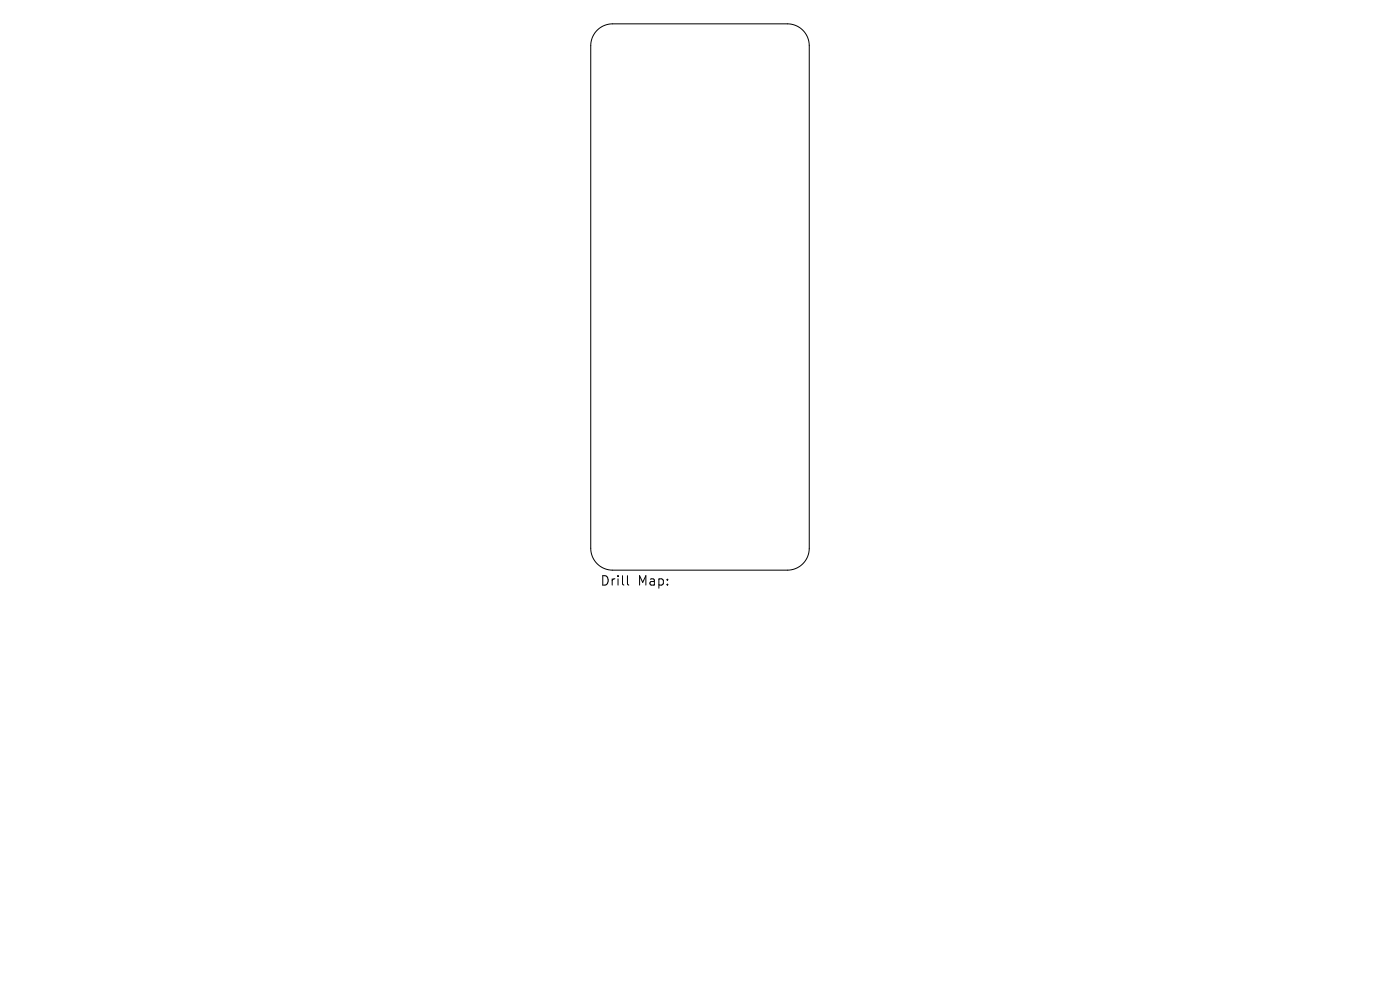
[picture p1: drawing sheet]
<svg xmlns="http://www.w3.org/2000/svg" width="297mm" height="210mm" viewBox="0 0 297 210" stroke-linecap="round" stroke-linejoin="round" font-family="sans-serif">
<defs><g id="words">
<g font-size="2.8">
<text x="127.3" y="124.5">Drill</text>
<text x="135.3" y="124.5">Map:</text>
</g>
</g></defs>
<path d="M126.7 6.4a4.6 4.6 0 0 1 3.3-1.3h37a4.6 4.6 0 0 1 4.7 4.6v106.6a4.6 4.6 0 0 1-4.7 4.6h-37a4.6 4.6 0 0 1-4.7-4.6v-106.6a4.6 4.6 0 0 1 1.4-3.3zM133.1 122.1v1.7l.3 .3" fill="none" stroke="#000" stroke-width=".21"/>
<use href="#words"/>
</svg>
